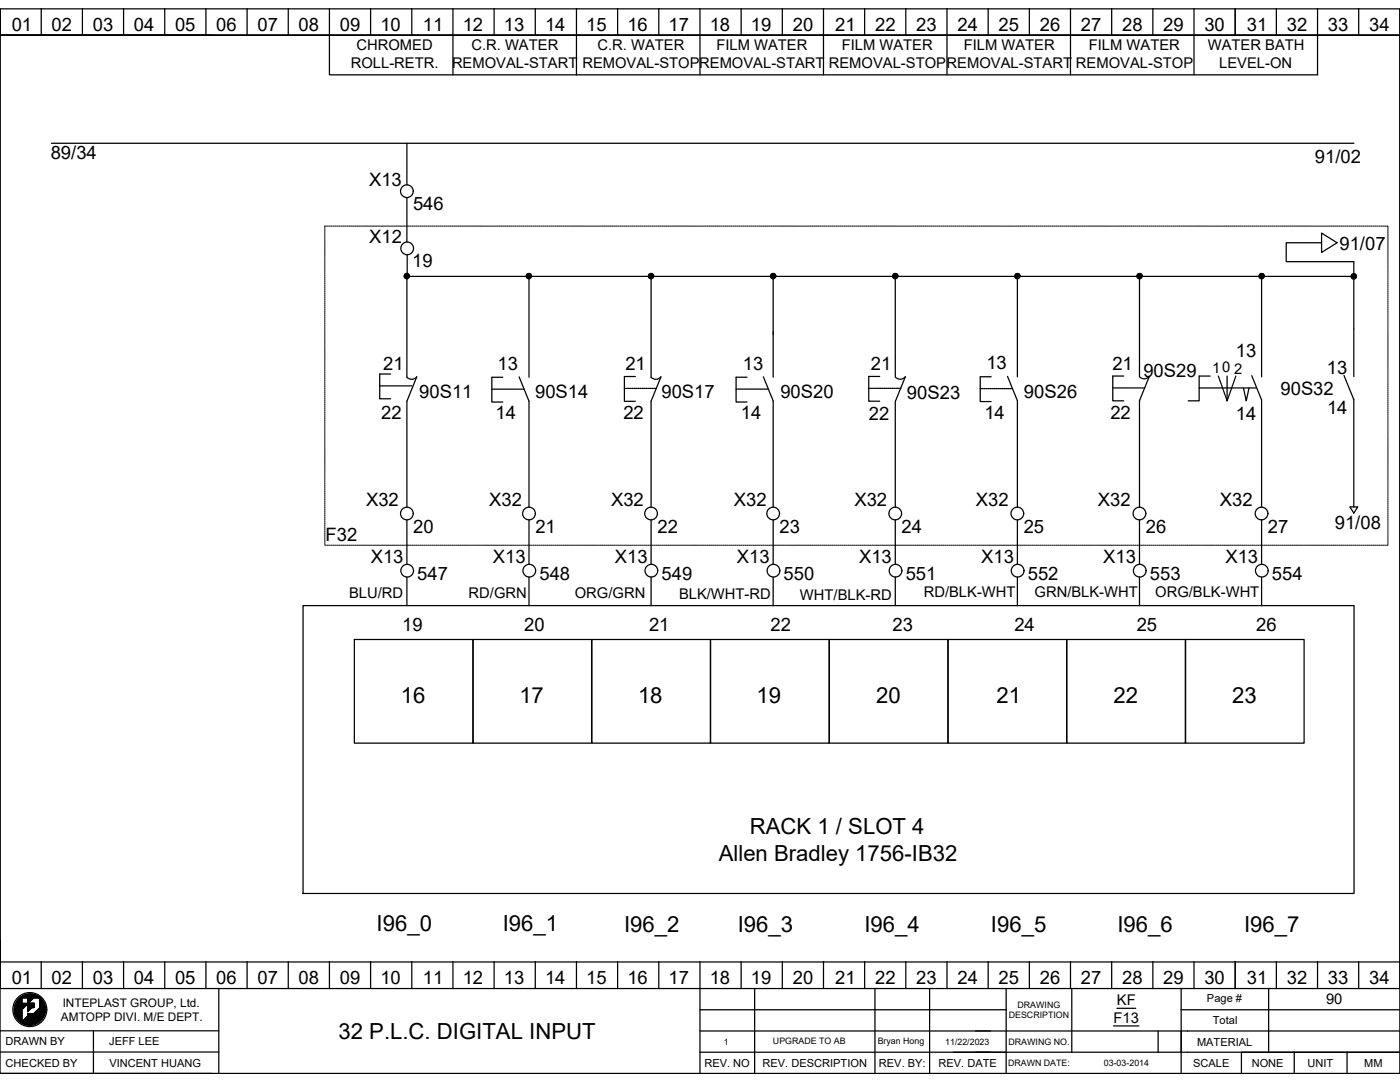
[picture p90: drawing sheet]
<svg xmlns="http://www.w3.org/2000/svg" width="279mm" height="216mm" viewBox="0 0 279 216" stroke-linecap="round" stroke-linejoin="round" font-family="sans-serif">
<defs><g id="words">
<g font-size="4.4">
<text x="80" y="140.3">16</text>
<text x="103.6" y="140.3">17</text>
<text x="127.3" y="140.3">18</text>
<text x="151" y="140.3">19</text>
<text x="174.9" y="140.3">20</text>
<text x="198.9" y="140.3">21</text>
<text x="222.2" y="140.3">22</text>
<text x="245.9" y="140.3">23</text>
<text x="149.6" y="166.4">RACK 1 / SLOT 4</text>
<text x="143.4" y="171.7">Allen Bradley 1756-IB32</text>
<text x="75.2" y="185.8">I96_0</text>
<text x="100.3" y="185.8">I96_1</text>
<text x="124.5" y="186">I96_2</text>
<text x="147.2" y="186">I96_3</text>
<text x="172.5" y="186">I96_4</text>
<text x="197.8" y="186">I96_5</text>
<text x="223" y="186">I96_6</text>
<text x="248.3" y="186">I96_7</text>
<text x="67.6" y="207.3">32 P.L.C. DIGITAL INPUT</text>
</g>
<g font-size="3.7">
<text x="2.3" y="6.2">01</text>
<text x="10.3" y="6.2">02</text>
<text x="18.5" y="6.2">03</text>
<text x="26.7" y="6.2">04</text>
<text x="34.9" y="6.2">05</text>
<text x="43.2" y="6.2">06</text>
<text x="51.4" y="6.2">07</text>
<text x="59.6" y="6.2">08</text>
<text x="67.8" y="6.2">09</text>
<text x="75.9" y="6.2">10</text>
<text x="84.4" y="6.2">11</text>
<text x="92.4" y="6.2">12</text>
<text x="100.6" y="6.2">13</text>
<text x="108.8" y="6.2">14</text>
<text x="117" y="6.2">15</text>
<text x="125.2" y="6.2">16</text>
<text x="133.4" y="6.2">17</text>
<text x="141.6" y="6.2">18</text>
<text x="149.8" y="6.2">19</text>
<text x="158.2" y="6.2">20</text>
<text x="166.7" y="6.2">21</text>
<text x="174.7" y="6.2">22</text>
<text x="182.9" y="6.2">23</text>
<text x="191.1" y="6.2">24</text>
<text x="199.3" y="6.2">25</text>
<text x="207.5" y="6.2">26</text>
<text x="215.7" y="6.2">27</text>
<text x="223.9" y="6.2">28</text>
<text x="232.2" y="6.2">29</text>
<text x="240.4" y="6.2">30</text>
<text x="248.8" y="6.2">31</text>
<text x="256.8" y="6.2">32</text>
<text x="265" y="6.2">33</text>
<text x="273.2" y="6.2">34</text>
<text x="10.1" y="31.8">89/34</text>
<text x="262.4" y="32.5">91/02</text>
<text x="73.7" y="37.1">X13</text>
<text x="82.4" y="42">546</text>
<text x="73.7" y="48.5">X12</text>
<text x="82.2" y="53.4">19</text>
<text x="267.3" y="49.9">91/07</text>
<text x="246.6" y="71.2">13</text>
<text x="76.5" y="73.8">21</text>
<text x="99.3" y="73.8">13</text>
<text x="124.8" y="73.8">21</text>
<text x="148.2" y="73.8">13</text>
<text x="173.8" y="73.9">21</text>
<text x="196.9" y="73.7">13</text>
<text x="222" y="73.8">21</text>
<text x="228.2" y="75.2">90S29</text>
<text x="264.8" y="74.6">13</text>
<text x="76.1" y="83.6">22</text>
<text x="83.7" y="79.4">90S11</text>
<text x="98.9" y="83.6">14</text>
<text x="106.8" y="79.4">90S14</text>
<text x="124.4" y="83.7">22</text>
<text x="132" y="79.5">90S17</text>
<text x="147.8" y="83.7">14</text>
<text x="155.7" y="79.5">90S20</text>
<text x="173.4" y="83.8">22</text>
<text x="181" y="79.6">90S23</text>
<text x="196.5" y="83.5">14</text>
<text x="204.4" y="79.3">90S26</text>
<text x="221.6" y="83.6">22</text>
<text x="246.7" y="83.8">14</text>
<text x="255.6" y="78.8">90S32</text>
<text x="264.8" y="82.5">14</text>
<text x="73.1" y="101">X32</text>
<text x="97.6" y="101">X32</text>
<text x="122" y="101">X32</text>
<text x="146.5" y="101">X32</text>
<text x="170.5" y="101">X32</text>
<text x="194.8" y="101">X32</text>
<text x="219.1" y="100.9">X32</text>
<text x="243.5" y="100.9">X32</text>
<text x="65" y="108">F32</text>
<text x="82.5" y="106.3">20</text>
<text x="106.8" y="106.3">21</text>
<text x="131.2" y="106.3">22</text>
<text x="155.6" y="106.3">23</text>
<text x="179.9" y="106.3">24</text>
<text x="204.3" y="106.3">25</text>
<text x="228.7" y="106.3">26</text>
<text x="253" y="106.3">27</text>
<text x="266.4" y="105.7">91/08</text>
<text x="74" y="112.4">X13</text>
<text x="98.4" y="112.4">X13</text>
<text x="122.7" y="112.4">X13</text>
<text x="147.1" y="112.4">X13</text>
<text x="171.4" y="112.4">X13</text>
<text x="195.8" y="112.4">X13</text>
<text x="220.2" y="112.4">X13</text>
<text x="244.5" y="112.4">X13</text>
<text x="83.3" y="115.8">547</text>
<text x="107.7" y="115.8">548</text>
<text x="132" y="115.8">549</text>
<text x="156.4" y="115.8">550</text>
<text x="180.8" y="115.8">551</text>
<text x="205.1" y="115.8">552</text>
<text x="229.5" y="115.8">553</text>
<text x="253.9" y="115.8">554</text>
<text x="80.3" y="125.9">19</text>
<text x="104.6" y="126">20</text>
<text x="129.5" y="125.9">21</text>
<text x="153.8" y="125.9">22</text>
<text x="178.1" y="125.9">23</text>
<text x="202.4" y="126">24</text>
<text x="226.9" y="125.9">25</text>
<text x="250.7" y="126">26</text>
<text x="2.3" y="196.4">01</text>
<text x="10.3" y="196.4">02</text>
<text x="18.5" y="196.4">03</text>
<text x="26.7" y="196.4">04</text>
<text x="34.9" y="196.4">05</text>
<text x="43.2" y="196.4">06</text>
<text x="51.4" y="196.4">07</text>
<text x="59.6" y="196.4">08</text>
<text x="67.8" y="196.4">09</text>
<text x="75.9" y="196.4">10</text>
<text x="84.4" y="196.4">11</text>
<text x="92.4" y="196.4">12</text>
<text x="100.6" y="196.4">13</text>
<text x="108.8" y="196.4">14</text>
<text x="117" y="196.4">15</text>
<text x="125.2" y="196.4">16</text>
<text x="133.4" y="196.4">17</text>
<text x="141.6" y="196.4">18</text>
<text x="149.8" y="196.4">19</text>
<text x="158.2" y="196.4">20</text>
<text x="166.7" y="196.4">21</text>
<text x="174.7" y="196.4">22</text>
<text x="182.9" y="196.4">23</text>
<text x="191.1" y="196.4">24</text>
<text x="199.3" y="196.4">25</text>
<text x="207.5" y="196.4">26</text>
<text x="215.7" y="196.4">27</text>
<text x="223.9" y="196.4">28</text>
<text x="232.2" y="196.4">29</text>
<text x="240.4" y="196.4">30</text>
<text x="248.8" y="196.4">31</text>
<text x="256.8" y="196.4">32</text>
<text x="265" y="196.4">33</text>
<text x="273.2" y="196.4">34</text>
</g>
<g font-size="2.9">
<text x="71.2" y="10">CHROMED</text>
<text x="94.1" y="10">C.R. WATER</text>
<text x="119.2" y="10">C.R. WATER</text>
<text x="143" y="10">FILM WATER</text>
<text x="168" y="10">FILM WATER</text>
<text x="192.3" y="10">FILM WATER</text>
<text x="217.3" y="10">FILM WATER</text>
<text x="241" y="10">WATER BATH</text>
<text x="70" y="13.5">ROLL-RETR.</text>
<text x="90.2" y="13.5">REMOVAL-START</text>
<text x="116.2" y="13.5">REMOVAL-STOPREMOVAL-START</text>
<text x="165.4" y="13.6">REMOVAL-STOPREMOVAL-START</text>
<text x="214.7" y="13.5">REMOVAL-STOP</text>
<text x="243.3" y="13.5">LEVEL-ON</text>
<text x="241.9" y="74.4">10</text>
<text x="246.3" y="74.6">2</text>
<text x="69.7" y="119.4">BLU/RD</text>
<text x="93.5" y="119.3">RD/GRN</text>
<text x="114.7" y="119.4">ORG/GRN</text>
<text x="135.5" y="119.6">BLK/WHT-RD</text>
<text x="159.7" y="119.6">WHT/BLK-RD</text>
<text x="184.3" y="119.1">RD/BLK-WHT</text>
<text x="206.5" y="119.1">GRN/BLK-WHT</text>
<text x="230.5" y="119">ORG/BLK-WHT</text>
<text x="222.9" y="200.6">KF</text>
<text x="264.7" y="200.4">90</text>
<text x="222.2" y="204.1">F13</text>
</g>
<g font-size="2.4">
<text x="12.2" y="203.7">AMTOPP DIVI. M/E DEPT.</text>
<text x="12.5" y="200.9">INTEPLAST GROUP, Ltd.</text>
</g>
<g font-size="2.2">
<text x="240.9" y="199.9">Page #</text>
<text x="1.1" y="208.6">DRAWN BY</text>
<text x="21.8" y="208.6">JEFF LEE</text>
<text x="238.9" y="208.6">MATERIAL</text>
<text x="242.1" y="204.4">Total</text>
<text x="1.1" y="212.8">CHECKED BY</text>
<text x="21.8" y="212.8">VINCENT HUANG</text>
<text x="140.6" y="212.9">REV. NO</text>
<text x="152.2" y="212.9">REV. DESCRIPTION</text>
<text x="175.4" y="212.9">REV. BY:</text>
<text x="187.3" y="212.9">REV. DATE</text>
<text x="238.1" y="212.9">SCALE</text>
<text x="249.8" y="212.9">NONE</text>
<text x="260.9" y="212.9">UNIT</text>
<text x="272.3" y="212.9">MM</text>
</g>
<g font-size="1.8">
<text x="201.3" y="203.2">DESCRIPTION</text>
<text x="203.1" y="201.1">DRAWING</text>
<text x="144.4" y="208.5">1</text>
<text x="154.3" y="208.4">UPGRADE TO AB</text>
<text x="175.2" y="208.3">Bryan Hong</text>
<text x="188.6" y="208.4">11/22/2023</text>
<text x="201.2" y="208.5">DRAWING NO.</text>
<text x="201.2" y="212.7">DRAWN DATE:</text>
<text x="220.3" y="212.7">03-03-2014</text>
</g>
</g></defs>
<g fill="none" stroke="#000" stroke-width=".25">
<path d="M0 1.8h279.4v212.4h-279.4zM0 7v-5.2v190.1v-4.2M8.2 1.7v5.3M16.4 1.7v5.3M24.7 1.7v5.3M32.9 1.7v5.3M41.1 1.7v5.3M42.4 7h-42.4h279.4M49.3 1.7v5.3M57.5 1.7v5.3M65.7 1.7v13.2h197.2v-13.2M74 1.7v5.3"/>
<path d="M82.2 1.7v5.3M90.4 1.7v13.2M98.6 1.7v5.3M106.8 1.7v5.3M115 1.7v13.2M123.3 1.7v5.3M131.5 1.7v5.3M139.7 1.7v13.2M147.9 1.7v5.3M156.1 1.7v5.3M164.3 1.7v13.2M172.6 1.7v5.3"/>
<path d="M180.8 1.7v5.3M189 1.7v13.2M197.2 1.7v5.3M205.4 1.7v5.3M213.6 1.7v13.2M221.9 1.7v5.3M230.1 1.7v5.3M238.3 1.7v13.2M246.5 1.7v5.3M254.7 1.7v5.3M271.2 1.7v5.3M279.4 1.8v195.5h-279.4v-5.4h279.4"/>
<path d="M10.3 28.6h259.9M81.2 28.6v8.3M81.2 39.4v8.9M80.9 54.7l-.1 .1M81.2 54.6l-.5 .5M81.3 50.8v3.8M81.3 54.6l-.6 .6M81.5 54.6l-.8 .8M81.6 54.7l-.8 .8M81.6 54.8l-.7 .8M81.7 55l-.6 .6M81.7 55.1l-.5 .5"/>
<path d="M105.3 54.7l-.2 .1M105.5 54.6l-.5 .5M105.6 55.1v20.2M105.7 54.6l-.6 .6M105.8 54.6l-.7 .8M105.9 54.7l-.7 .8M106 54.8l-.7 .8M106.1 55l-.7 .6M106.1 55.1l-.5 .5M129.6 54.7l-.1 .1M129.9 54.6l-.5 .5M129.9 55.1v20.2a1.3 1.3 0 0 0 2-.1l-2 4.9v21.1"/>
<path d="M130.1 54.6l-.7 .6M130.2 54.6l-.7 .8M130.3 54.7l-.7 .8M130.4 54.8l-.7 .8M130.4 55l-.6 .6M130.5 55.1l-.5 .5M154 54.7l-.1 .1M154.3 54.6l-.5 .5M154.3 55.1v20.2M154.4 54.6l-.6 .6M154.6 54.6l-.7 .8M154.7 54.7l-.8 .8"/>
<path d="M154.8 54.8l-.8 .8M154.8 55l-.6 .6M154.8 55.1l-.5 .5M178.4 54.7l-.2 .1M178.7 54.6l-.6 .5M178.7 55.1v20.1M178.8 54.6l-.6 .6M179 54.6l-.8 .8M179.1 54.7l-.8 .8M179.1 54.8l-.7 .8M179.2 55l-.6 .6M179.2 55.1l-.5 .5"/>
<path d="M202.7 54.7l-.1 .1M203 54.6l-.5 .5M203 55.1v20.1M203.2 54.6l-.7 .6M203.3 54.6l-.7 .8M203.4 54.7l-.7 .8M203.5 54.8l-.7 .8M203.6 55l-.7 .6M203.6 55.1l-.5 .5M227.1 54.7l-.1 .1M227.4 54.6l-.5 .5M227.4 55.1v20.1a1.31 1.31 0 0 0 2-.1l-2 4.9"/>
<path d="M227.6 54.6l-.7 .6M227.7 54.6l-.7 .8M227.8 54.7l-.7 .8M227.9 54.8l-.7 .8M227.9 55l-.6 .6M227.9 55.1l-.4 .5M251.5 54.7l-.1 .1M251.8 54.6l-.5 .5M251.8 55.1h-170.6v20.2a1.3 1.3 0 0 0 2-.1l-2 4.9v21.1M251.9 54.6l-.6 .6M252.1 54.6l-.8 .8M252.2 54.7l-.8 .8"/>
<path d="M252.3 54.8l-.8 .8M252.3 55l-.6 .6M252.3 55.1l-.5 .5M263.7 48.4v-1.9l3.2 1.9-3.2 2v-2h-7v3.8h13.5v2.9M269.9 54.7l-.1 .1M270.2 54.6l-.5 .5M270.3 54.6l-.6 .7M270.5 54.7l-.8 .7M270.6 54.8l-.8 .7M270.6 54.9l-.7 .7M270.7 55l-.6 .7M270.7 55.2l-.5 .5"/>
<path d="M75.8 77h.2M76.1 77h.2M76.5 77h.2M76.9 77h.2M77.3 77h.2M77.7 77h.2M78 74.6h-2.2v5h2.2M78.1 77h.2M78.5 77h.2M78.9 77h.2M79.2 77h.3M79.6 77h.3"/>
<path d="M80 77h.3M80.4 77h.3M80.8 77h.3M81.2 77h.3M81.6 77h.3M82 77h.2M98.1 77.6h.2M98.5 77.6h.2M98.9 77.6h.2M99.2 77.6h.3M99.6 77.6h.3M100 77.6h.3"/>
<path d="M100.3 75.3h-2.1v4.9h2.1M100.4 77.6h.3M100.8 77.6h.3M101.2 77.6h.3M101.6 77.6h.3M102 77.6h.3M102.4 77.6h.3M102.8 77.6h.3M103.2 77.6h.3M103.6 77.6h.3M103.6 75.2l2 4.9v21.1M104 77.6h.3"/>
<path d="M104.4 77.6h.2M124.6 77.5h.2M124.9 77.5h.3M125.3 77.5h.3M125.7 77.5h.3M126.1 77.5h.3M126.5 77.5h.3M126.8 75.1h-2.2v5h2.2M126.9 77.5h.2M127.3 77.5h.2M127.7 77.5h.2M128.1 77.5h.2"/>
<path d="M128.5 77.5h.2M128.9 77.5h.2M129.3 77.5h.2M129.7 77.5h.2M130 77.5h.3M130.4 77.5h.3M130.8 77.5h.2M146.9 77.6h.2M147.2 77.6h.3M147.6 77.6h.3M148 77.6h.3M148.4 77.6h.3"/>
<path d="M148.8 77.6h.2M149.1 75.3h-2.2v4.9h2.2M149.2 77.6h.2M149.6 77.6h.2M150 77.6h.2M150.4 77.6h.2M150.8 77.6h.2M151.2 77.6h.2M151.6 77.6h.2M151.9 77.6h.3M152.3 77.6h.3M152.3 75.2l2 4.8v21.2"/>
<path d="M152.7 77.6h.3M153.1 77.6h.2M173.4 77.5h.1M173.7 77.5h.2M174.1 77.5h.2M174.5 77.5h.2M174.9 77.5h.2M175.3 77.5h.2M175.6 75.1h-2.2v5h2.2M175.7 77.5h.2M176 77.5h.3M176.4 77.5h.3"/>
<path d="M176.8 77.5h.3M177.2 77.5h.3M177.6 77.5h.3M178 77.5h.3M178.4 77.5h.3M178.7 75.3a1.29 1.29 0 0 0 2-.1l-2 4.8M178.8 77.5h.3M179.2 77.5h.3M179.6 77.5h.2M195.6 77.5h.2M195.9 77.5h.3M196.3 77.5h.3"/>
<path d="M196.7 77.5h.3M197.1 77.5h.3M197.5 77.5h.3M197.8 75.2h-2.2v4.9h2.2M197.9 77.5h.3M198.3 77.5h.3M198.7 77.5h.3M199.1 77.5h.3M199.5 77.5h.2M199.9 77.5h.2M200.3 77.5h.2M200.7 77.5h.2"/>
<path d="M201.1 77.5h.2M201.1 75.1l1.9 4.9v21.2M201.5 77.5h.2M201.9 77.5h.1M222.1 77.4h.1M222.4 77.4h.2M222.8 77.4h.2M223.2 77.4h.2M223.6 77.4h.2M224 77.4h.2M224.3 75h-2.2v5h2.2M224.4 77.4h.2"/>
<path d="M224.7 77.4h.3M225.1 77.4h.3M225.5 77.4h.3M225.9 77.4h.3M226.3 77.4h.3M226.7 77.4h.3M227.1 77.4h.3M227.4 79.9v21.3M227.5 77.4h.3M227.9 77.4h.3M228.3 77.4h.2M239.3 77.4h.3"/>
<path d="M239.8 77.4h.2M240.2 77.4h.2M240.6 77.4h.2M241 77.4h.2M241.4 77.4h.2M241.5 75h-2.2v5h-2.2M241.7 77.4h.3M242.1 77.4h.3M242.5 77.4h.3M242.9 77.4h.3M243.2 75v.2M243.3 75.3v.3"/>
<path d="M243.3 77.4h.3M243.4 75.7l.1 .3M243.5 76.1l.1 .2M243.6 76.5l.1 .2M243.8 76.8l.1 .3M243.9 77.2l.1 .2h-.3M244 77.6l.1 .2M244.1 77.4h.3M244.2 77.9l.1 .3M244.3 78.3l.1 .3M244.4 78.7l.1 .2M244.5 77.4h.3"/>
<path d="M244.6 79.1l.1 .2M244.7 79.4l.1 .3M244.8 79.8l.1 .2M244.9 75v5l.1-.2M244.9 77.4h.3M245.1 79.4l-.1 .3M245.2 79.1l-.1 .2M245.3 77.4h.3M245.4 78.7l-.1 .2M245.5 78.3l-.1 .3M245.6 77.9l-.1 .3M245.7 77.4h.3"/>
<path d="M245.7 77.6v.2M245.9 77.2l-.1 .2M246 76.8l-.1 .3M246.1 77.4h.3M246.1 76.5v.2M246.3 76.1l-.1 .2M246.4 75.7l-.1 .3M246.5 77.4h.3M246.5 75.3l-.1 .3M246.6 75v.2M246.9 77.4h.3M247.3 77.4h.2"/>
<path d="M247.7 77.4h.2M248.1 77.4h.2M248.2 77.4l.5 2.6 .6-2.6h.2M248.5 77.4h.2M248.9 77.4h.2M249.7 77.4h.2M249.8 75l2 4.8M250.1 77.4h.2M250.4 77.4h.4M251.8 79.8v21.4M268.2 74.9l2 4.9M270.2 75.1v-20h-18.4v20.1"/>
<path d="M270.2 79.7v21.5M178.7 80.1v21.1M81.2 103.7v8.9M81.2 115.1v5.7M105.6 103.7v8.9M105.6 115.1v5.7M129.9 103.7v8.9M129.9 115.1v5.7M154.3 103.7v8.9M154.3 115.1v5.7M178.7 103.7v8.9M178.7 115.1v5.7"/>
<path d="M203 103.7v8.9M203 115.1v5.7M227.4 103.7v8.9M227.4 115.1v5.7M251.8 103.7v8.9M251.8 115.1v5.7M269.4 101.2h1.6l-.8 1.2zM60.5 120.8h209.7v57.5h-209.7zM70.7 127.6h23.7v20.7h-23.7zM94.4 127.6h23.7v20.7h-23.7zM118.1 127.6h23.7v20.7h-23.7zM141.8 127.6h23.7v20.7h-23.7z"/>
<path d="M165.5 127.6h23.7v20.7h-23.7zM189.2 127.6h23.7v20.7h-23.7zM212.9 127.6h23.7v20.7h-23.7zM236.6 127.6h23.7v20.7h-23.7zM4 199.1l-.4 .4M4.3 198.9h1.2v1.3h-1.2zM4.4 199.2l-1.5 1.5M4.4 199.3l-1.5 1.5M4.4 199.4l-1.5 1.5M4.4 199.4l-1.5 1.6M4.4 199.5l-1.5 1.6M4.4 199.6l-1.5 1.5"/>
<path d="M4.4 199.7l-1.6 1.5M4.4 199.7l-1.6 1.6M4.4 199.8l-1.6 1.5M4.4 199.9l-1.6 1.5M4.4 199.9l-1.6 1.6M4.4 200l-1.6 1.6M4.4 198.7l-1.2 1.2M4.6 198.7l-1.4 1.4M4.7 198.6l-1.6 1.6M4.8 198.6l-1.7 1.7M4.9 198.5l-1.9 1.9M5.1 198.5l-2.2 2.1"/>
<path d="M5.2 198.4l-.7 .7M5.3 198.4l-.7 .7M5.4 198.4l-.7 .7M5.5 198.4l-.8 .7M5.5 198.4l-.7 .7M5.6 198.4l-.7 .7M5.7 198.3l-.8 .8M5.8 198.3l-.8 .8M5.8 198.3l-.7 .8M5.9 198.3l-.8 .8M6 198.3l-.8 .8M6.1 198.3l-.8 .8"/>
<path d="M6.2 198.3l-.8 .8M6.2 198.4l-.7 .7M6.3 198.4l-.7 .7M6.4 198.4l-.8 .8M6.5 198.4l-.9 .9M6.5 198.4l-.9 1M6.6 198.4l-1 1M6.7 198.4l-1.1 1.1M6.7 198.4l-1.1 1.2M6.8 198.4l-1.2 1.3M6.8 198.5l-1.2 1.2M6.9 198.5l-1.3 1.3"/>
<path d="M6.9 198.5l-1.3 1.4M7 198.5l-1.4 1.4M7 199.1l.4-.4-.3 .4M7 198.5l-1.4 1.5M7.1 198.5l-1.5 1.6M7.1 198.6l-1.5 1.5M7.2 198.6l-1.6 1.6M7.2 198.6l-4.1 4.1M7.3 198.6l-.5 .5M7.3 198.7l-.4 .4M7.4 198.7l-.5 .4M7.5 198.7l-.4 .4"/>
<path d="M7.5 198.8l-.3 .3M7.6 198.8l-.3 .3M7.7 198.9l-.3 .2M7.7 198.9l-.2 .2M7.8 198.9l-.3 .2M7.8 198.9l-.2 .2M7.8 199l-.1 .1M7.9 199.3l.2-.1-.2 .2M7.9 199l-.2 .2M7.9 199.5l.3-.2-.3 .3M7.9 199.1l-.1 .1M8 199.1l-.2 .2"/>
<path d="M8.1 199.2l-.2 .3M8.2 199.3l-.3 .4M8.2 191.9v5.3M8.3 199.4l-.4 .3M8.3 199.4l-.4 .4M8.3 199.4l-.4 .5M8.4 199.5l-.5 .4M8.4 199.5l-.5 .5M8.5 199.6l-.6 .6M8.5 199.7l-.6 .6M8.6 199.8l-.7 .6M8.6 199.8l-.7 .7"/>
<path d="M8.6 199.8l-.7 .8M8.6 199.9l-.7 .7M8.7 199.9l-.8 .8M8.7 200l-.8 .8M16.4 191.9v5.3M24.7 191.9v5.3M32.9 191.9v5.3M41.1 191.9v5.3M43.7 197.2v17M49.3 191.9v5.3M57.5 191.9v5.3M65.7 191.9v5.3"/>
<path d="M74 191.9v5.3M82.2 191.9v5.3M90.4 191.9v5.3M98.6 191.9v5.3M106.8 191.9v5.3M115 191.9v5.3M123.3 191.9v5.3M131.5 191.9v5.3M139.7 191.9v22.3M147.9 191.9v5.3M150.6 197.3v16.9M156.1 191.9v5.3"/>
<path d="M164.3 191.9v5.3M172.6 191.9v5.3M174.6 197.3v16.9M180.8 191.9v5.3M185.5 197.3v16.9M189 191.9v5.3M197.2 191.9v5.3M200.8 197.3v12.7M205.4 191.9v5.3M213.6 191.9v5.3M213.9 197.3v12.7M221.9 191.9v5.3"/>
<path d="M230.1 191.9v5.3M235.7 197.3v16.9M238.3 191.9v5.3M246.5 191.9v5.3M253.2 197.3v12.7M254.7 191.9v5.3M262.9 191.9v5.3M271.2 191.9v5.3M0 209.9h43.7M0 205.7h43.7M0 214.2h42.4M4.3 201.5l2.5-2.6h.8l.4 .2 .1 1.9-1.3 1.3h-1.3v.4l-1.2 1.3z"/>
<path d="M4.4 201.5l-1.3 1.3M4.4 201.6l-1.2 1.2M4.4 202.1l-1 1.1M4.4 202.5l-.9 .9M4.4 202.6l-.8 .8M4.4 202.7l-.8 .8M4.4 203l-.7 .6M4.4 203.2l-.5 .6M4.4 203.3l-.5 .5M4.4 203.4l-.5 .4M4.4 200.1l-1.6 1.5M4.4 200.1l-1.6 1.6"/>
<path d="M4.4 200.2l-1.6 1.6M4.4 200.3l-1.5 1.5M4.4 201.6l-1.2 1.3M4.4 201.7l-1.2 1.2M4.4 201.8l-1.2 1.2M4.4 201.9l-1.2 1.1M4.4 201.9l-1.1 1.1M4.4 202l-1.1 1.1M4.4 202.1l-1.1 1M4.4 202.2l-1 1M4.4 202.3l-1 1M4.4 202.3l-1 1 1-.9"/>
<path d="M4.4 202.8l-.7 .8M4.4 202.9l-.7 .7M4.4 203l-.6 .7M4.4 203.1l-.6 .6M4.4 203.2l-.6 .5M4.4 203.4l-.4 .5M4.4 203.5l-.4 .4M4.4 203.6l-.4 .3M4.4 203.6l-.3 .4M4.4 203.7l-.3 .3M4.5 200.3l-1.6 1.6M4.6 200.3l-1.7 1.7"/>
<path d="M4.7 200.3l-1.8 1.8M4.8 200.3l-1.9 1.9M4.9 200.3l-2 1.9M4.9 200.3l-2 2M5 200.3l-2 2M5.1 200.3l-2.1 2.1M5.2 200.3l-2.2 2.2M5.3 200.3l-2.3 2.2M5.3 200.3l-2.3 2.3M5.4 200.3l-2.3 2.3M5.5 200.3l-2.4 2.4M5.6 200.2h-.1"/>
<path d="M5.6 202.2v.1M5.6 200.3h.1M5.7 202.2l-.1 .1M5.7 200.2l-.2 .2 .2-.1M5.7 202.2l-.1 .2M5.8 202.2l-.2 .3M5.8 200.2l-.3 .3 .3-.2M5.9 202.2l-.3 .3M5.9 200.2l-.4 .3 .3-.2M5.9 202.2l-.3 .4M6 200.3l-.4 .4M6 200.2l-.5 .4 .4-.3"/>
<path d="M6 202.2l-1.8 1.8 .2-.2M6 200.2l-.5 .5M6.1 202.2l-1.9 1.9M6.1 200.2l-.6 .6M6.2 202.2l-1.9 1.9M6.2 200.2l-.7 .7M6.3 200.2l-.8 .7M6.3 202.2l-1.9 1.9M6.3 200.2l-.8 .8 .8-.7M6.4 202.2l-2 2M6.4 200.3l-.8 .8M6.4 200.2l-.9 .9"/>
<path d="M6.4 202.2l-1.9 2 2-2M6.5 200.2l-1 .9 1-.8M6.6 200.2l-1.1 1 1-.9M6.6 202.2l-2 2M6.6 202.2l-2 2.1M6.6 200.2l-1.1 1.1 1.1-1M6.7 202.2l-2 2.1M6.7 200.2l-1.2 1.2M6.7 200.4l-1.1 1.2M6.7 200.6l-1.1 1.1M6.7 200.8l-.3 .3M6.7 200.8l-.2 .3"/>
<path d="M6.8 200.2l-1.3 1.2M6.8 200.2h-1.3v1.7l.9-.9h.4M6.8 200.2v.8M6.8 200.3l-1.3 1.2 1.2-1.2M6.8 200.3l-1.3 1.3M6.8 200.4l-1.3 1.3 1.2-1.2M6.8 200.5l-1.3 1.2M6.8 200.5l-1.3 1.3 1.2-1.2M6.8 200.6l-.4 .5M6.8 200.7l-.3 .3M6.8 200.8l-.3 .2M6.8 200.9l-.2 .2"/>
<path d="M6.8 201l-.1 .1M7.9 200.1l.5-.5-.5 .5M8.5 203.3l-.7 .7M8.6 203.1l-1 1M8.7 202.9l-1.3 1.3M8.7 200.1l-.8 .8M8.8 200.1l-.9 .9M8.8 202.8l-1.5 1.5M8.8 200.2l-.9 .8M8.8 200.2l-4.1 4.1M8.8 202.7l-1.6 1.6M8.8 200.3l-4 4"/>
<path d="M8.9 200.3l-4.1 4.1M8.9 202.5l-1.9 1.9M8.9 200.4l-4 4M8.9 202.4l-2 2M8.9 200.5l-3.9 3.9M8.9 200.6l-3.9 3.8M8.9 202.3l-2.1 2.1M8.9 200.6l-3.8 3.9M9 200.7l-3.8 3.8M9 202.2l-2.3 2.3M9 200.8l-3.7 3.7M9 202.1l-2.4 2.4"/>
<path d="M9 200.9l-3.6 3.6M9 202l-2.5 2.5M9 201l-3.5 3.5M9 201.9l-2.6 2.6M9 201.1l-3.4 3.4M9 201.8l-2.7 2.7M9 201.1l-3.4 3.5M9.1 201.2l-3.4 3.4M9.1 201.7l-2.9 2.9M9.1 201.3l-3.3 3.3M9.1 201.4l-3.2 3.2M9.1 201.5l-3.1 3.1"/>
<path d="M9.1 201.6l-3 3M18.6 205.7v8.5M139.7 210h139.7h-10.6v4.2M139.7 201.5h61.1M139.7 205.7h139.7M190.3 210h10.5v4.2M222.2 204.7h5.1M222.9 201.2h3.8M231.1 205.7v4.3M235.7 201.5h43.7M258.3 210h-10.5v4.2M268.8 210h-10.5v4.2"/>
<circle cx="81.2" cy="38.2" r="1.27"/>
<circle cx="81.2" cy="55.1" r=".53"/>
<circle cx="81.3" cy="49.6" r="1.27"/>
<circle cx="105.6" cy="55.1" r=".53"/>
<circle cx="129.9" cy="55.1" r=".53"/>
<circle cx="154.3" cy="55.1" r=".53"/>
<circle cx="178.7" cy="55.1" r=".53"/>
<circle cx="203" cy="55.1" r=".53"/>
<circle cx="227.4" cy="55.1" r=".53"/>
<circle cx="251.8" cy="55.1" r=".53"/>
<circle cx="270.2" cy="55.1" r=".53"/>
<circle cx="81.2" cy="102.5" r="1.27"/>
<circle cx="81.3" cy="113.9" r="1.27"/>
<circle cx="105.6" cy="102.5" r="1.27"/>
<circle cx="105.6" cy="113.9" r="1.27"/>
<circle cx="129.9" cy="102.5" r="1.27"/>
<circle cx="130" cy="113.9" r="1.27"/>
<circle cx="154.3" cy="102.5" r="1.27"/>
<circle cx="154.4" cy="113.9" r="1.27"/>
<circle cx="178.7" cy="102.5" r="1.27"/>
<circle cx="178.7" cy="113.9" r="1.27"/>
<circle cx="203" cy="102.5" r="1.27"/>
<circle cx="203.1" cy="113.9" r="1.27"/>
<circle cx="227.4" cy="102.5" r="1.27"/>
<circle cx="227.5" cy="113.9" r="1.27"/>
<circle cx="251.8" cy="102.5" r="1.27"/>
<circle cx="251.8" cy="113.9" r="1.27"/>
<circle cx="6" cy="201.5" r="3.4"/>
</g>
<g fill="none" stroke="#000" stroke-width=".2">
<path d="M64.8 45.4v.3M64.8 45.8v.3M64.8 46.2v.2M64.8 46.6v.2M64.8 47v.2M64.8 47.4v.2M64.8 47.8v.2M64.8 48.2v.2M64.8 48.6v.2M64.8 49v.2M64.8 49.3v.3M64.8 49.7v.3"/>
<path d="M64.8 50.1v.3M64.8 50.5v.3M64.8 50.9v.3M64.8 51.3v.3M64.8 51.7v.3M64.8 52.1v.3M64.8 52.5v.3M64.8 52.9v.3M64.8 53.3v.3M64.8 53.7v.3M64.8 54.1v.3M64.8 54.5v.2"/>
<path d="M64.8 54.9v.2M64.8 55.3v.2M64.8 55.7v.2M64.8 56.1v.2M64.8 56.5v.2M64.8 56.9v.2M64.8 57.3v.2M64.8 57.6v.3M64.8 58v.3M64.8 58.4v.3M64.8 58.8v.3M64.8 59.2v.3"/>
<path d="M64.8 59.6v.3M65.1 45.1h-.3v.2M65.2 45.1h.3M65.6 45.1h.3M66 45.1h.3M66.4 45.1h.3M66.8 45.1h.3M67.2 45.1h.3M67.6 45.1h.3M68 45.1h.3M68.4 45.1h.3M68.8 45.1h.3"/>
<path d="M69.2 45.1h.2M69.6 45.1h.2M70 45.1h.2M70.4 45.1h.2M70.8 45.1h.2M71.2 45.1h.2M71.6 45.1h.2M72 45.1h.2M72.3 45.1h.3M72.7 45.1h.3M73.1 45.1h.3M73.5 45.1h.3"/>
<path d="M73.9 45.1h.3M74.3 45.1h.3M74.7 45.1h.3M75.1 45.1h.3M75.5 45.1h.3M75.9 45.1h.3M76.3 45.1h.3M76.7 45.1h.3M77.1 45.1h.3M77.5 45.1h.2M77.9 45.1h.2M78.3 45.1h.2"/>
<path d="M78.7 45.1h.2M79.1 45.1h.2M79.5 45.1h.2M79.9 45.1h.2M80.3 45.1h.2M80.6 45.1h.3M81 45.1h.3M81.4 45.1h.3M81.8 45.1h.3M82.2 45.1h.3M82.6 45.1h.3M83 45.1h.3"/>
<path d="M83.4 45.1h.3M83.8 45.1h.3M84.2 45.1h.3M84.6 45.1h.3M85 45.1h.3M85.4 45.1h.3M85.8 45.1h.2M86.2 45.1h.2M86.6 45.1h.2M87 45.1h.2M87.4 45.1h.2M87.8 45.1h.2"/>
<path d="M88.2 45.1h.2M88.6 45.1h.2M88.9 45.1h.3M89.3 45.1h.3M89.7 45.1h.3M90.1 45.1h.3M90.5 45.1h.3M90.9 45.1h.3M91.3 45.1h.3M91.7 45.1h.3M92.1 45.1h.3M92.5 45.1h.3"/>
<path d="M92.9 45.1h.3M93.3 45.1h.3M93.7 45.1h.3M94.1 45.1h.3M94.5 45.1h.2M94.9 45.1h.2M95.3 45.1h.2M95.7 45.1h.2M96.1 45.1h.2M96.5 45.1h.2M96.9 45.1h.2M97.3 45.1h.2"/>
<path d="M97.6 45.1h.3M98 45.1h.3M98.4 45.1h.3M98.8 45.1h.3M99.2 45.1h.3M99.6 45.1h.3M100 45.1h.3M100.4 45.1h.3M100.8 45.1h.3M101.2 45.1h.3M101.6 45.1h.3M102 45.1h.3"/>
<path d="M102.4 45.1h.3M102.8 45.1h.2M103.2 45.1h.2M103.6 45.1h.2M104 45.1h.2M104.4 45.1h.2M104.8 45.1h.2M105.2 45.1h.2M105.6 45.1h.2M105.9 45.1h.3M106.3 45.1h.3M106.7 45.1h.3"/>
<path d="M107.1 45.1h.3M107.5 45.1h.3M107.9 45.1h.3M108.3 45.1h.3M108.7 45.1h.3M109.1 45.1h.3M109.5 45.1h.3M109.9 45.1h.3M110.3 45.1h.3M110.7 45.1h.3M111.1 45.1h.2M111.5 45.1h.2"/>
<path d="M111.9 45.1h.2M112.3 45.1h.2M112.7 45.1h.2M113.1 45.1h.2M113.5 45.1h.2M113.9 45.1h.2M114.2 45.1h.3M114.6 45.1h.3M115 45.1h.3M115.4 45.1h.3M115.8 45.1h.3M116.2 45.1h.3"/>
<path d="M116.6 45.1h.3M117 45.1h.3M117.4 45.1h.3M117.8 45.1h.3M118.2 45.1h.3M118.6 45.1h.3M119 45.1h.3M119.4 45.1h.2M119.8 45.1h.2M120.2 45.1h.2M120.6 45.1h.2M121 45.1h.2"/>
<path d="M121.4 45.1h.2M121.8 45.1h.2M122.2 45.1h.2M122.5 45.1h.3M122.9 45.1h.3M123.3 45.1h.3M123.7 45.1h.3M124.1 45.1h.3M124.5 45.1h.3M124.9 45.1h.3M125.3 45.1h.3M125.7 45.1h.3"/>
<path d="M126.1 45.1h.3M126.5 45.1h.3M126.9 45.1h.3M127.3 45.1h.3M127.7 45.1h.3M128.1 45.1h.2M128.5 45.1h.2M128.9 45.1h.2M129.3 45.1h.2M129.7 45.1h.2M130.1 45.1h.2M130.5 45.1h.2"/>
<path d="M130.9 45.1h.2M131.2 45.1h.3M131.6 45.1h.3M132 45.1h.3M132.4 45.1h.3M132.8 45.1h.3M133.2 45.1h.3M133.6 45.1h.3M134 45.1h.3M134.4 45.1h.3M134.8 45.1h.3M135.2 45.1h.3"/>
<path d="M135.6 45.1h.3M136 45.1h.3M136.4 45.1h.3M136.8 45.1h.2M137.2 45.1h.2M137.6 45.1h.2M138 45.1h.2M138.4 45.1h.2M138.8 45.1h.2M139.2 45.1h.2M139.6 45.1h.2M139.9 45.1h.3"/>
<path d="M140.3 45.1h.3M140.7 45.1h.3M141.1 45.1h.3M141.5 45.1h.3M141.9 45.1h.3M142.3 45.1h.3M142.7 45.1h.3M143.1 45.1h.3M143.5 45.1h.3M143.9 45.1h.3M144.3 45.1h.3M144.7 45.1h.3"/>
<path d="M145.1 45.1h.2M145.5 45.1h.2M145.9 45.1h.2M146.3 45.1h.2M146.7 45.1h.2M147.1 45.1h.2M147.5 45.1h.2M147.8 45.1h.3M148.2 45.1h.3M148.6 45.1h.3M149 45.1h.3M149.4 45.1h.3"/>
<path d="M149.8 45.1h.3M150.2 45.1h.3M150.6 45.1h.3M151 45.1h.3M151.4 45.1h.3M151.8 45.1h.3M152.2 45.1h.3M152.6 45.1h.3M153 45.1h.3M153.4 45.1h.2M153.8 45.1h.2M154.2 45.1h.2"/>
<path d="M154.6 45.1h.2M155 45.1h.2M155.4 45.1h.2M155.8 45.1h.2M156.2 45.1h.2M156.5 45.1h.3M156.9 45.1h.3M157.3 45.1h.3M157.7 45.1h.3M158.1 45.1h.3M158.5 45.1h.3M158.9 45.1h.3"/>
<path d="M159.3 45.1h.3M159.7 45.1h.3M160.1 45.1h.3M160.5 45.1h.3M160.9 45.1h.3M161.3 45.1h.3M161.7 45.1h.3M162.1 45.1h.2M162.5 45.1h.2M162.9 45.1h.2M163.3 45.1h.2M163.7 45.1h.2"/>
<path d="M164.1 45.1h.2M164.5 45.1h.2M164.9 45.1h.2M165.2 45.1h.3M165.6 45.1h.3M166 45.1h.3M166.4 45.1h.3M166.8 45.1h.3M167.2 45.1h.3M167.6 45.1h.3M168 45.1h.3M168.4 45.1h.3"/>
<path d="M168.8 45.1h.3M169.2 45.1h.3M169.6 45.1h.3M170 45.1h.3M170.4 45.1h.2M170.8 45.1h.2M171.2 45.1h.2M171.6 45.1h.2M172 45.1h.2M172.4 45.1h.2M172.8 45.1h.2M173.2 45.1h.2"/>
<path d="M173.5 45.1h.3M173.9 45.1h.3M174.3 45.1h.3M174.7 45.1h.3M175.1 45.1h.3M175.5 45.1h.3M175.9 45.1h.3M176.3 45.1h.3M176.7 45.1h.3M177.1 45.1h.3M177.5 45.1h.3M177.9 45.1h.3"/>
<path d="M178.3 45.1h.3M178.7 45.1h.2M179.1 45.1h.2M179.5 45.1h.2M179.9 45.1h.2M180.3 45.1h.2M180.7 45.1h.2M181.1 45.1h.2M181.5 45.1h.2M181.8 45.1h.3M182.2 45.1h.3M182.6 45.1h.3"/>
<path d="M183 45.1h.3M183.4 45.1h.3M183.8 45.1h.3M184.2 45.1h.3M184.6 45.1h.3M185 45.1h.3M185.4 45.1h.3M185.8 45.1h.3M186.2 45.1h.3M186.6 45.1h.3M187 45.1h.3M187.4 45.1h.2"/>
<path d="M187.8 45.1h.2M188.2 45.1h.2M188.6 45.1h.2M189 45.1h.2M189.4 45.1h.2M189.8 45.1h.2M190.2 45.1h.2M190.5 45.1h.3M190.9 45.1h.3M191.3 45.1h.3M191.7 45.1h.3M192.1 45.1h.3"/>
<path d="M192.5 45.1h.3M192.9 45.1h.3M193.3 45.1h.3M193.7 45.1h.3M194.1 45.1h.3M194.5 45.1h.3M194.9 45.1h.3M195.3 45.1h.3M195.7 45.1h.3M196.1 45.1h.2M196.5 45.1h.2M196.9 45.1h.2"/>
<path d="M197.3 45.1h.2M197.7 45.1h.2M198.1 45.1h.2M198.5 45.1h.2M198.9 45.1h.2M199.2 45.1h.3M199.6 45.1h.3M200 45.1h.3M200.4 45.1h.3M200.8 45.1h.3M201.2 45.1h.3M201.6 45.1h.3"/>
<path d="M202 45.1h.3M202.4 45.1h.3M202.8 45.1h.3M203.2 45.1h.3M203.6 45.1h.3M204 45.1h.3M204.4 45.1h.2M204.8 45.1h.2M205.2 45.1h.2M205.6 45.1h.2M206 45.1h.2M206.4 45.1h.2"/>
<path d="M206.8 45.1h.2M207.1 45.1h.3M207.5 45.1h.3M207.9 45.1h.3M208.3 45.1h.3M208.7 45.1h.3M209.1 45.1h.3M209.5 45.1h.3M209.9 45.1h.3M210.3 45.1h.3M210.7 45.1h.3M211.1 45.1h.3"/>
<path d="M211.5 45.1h.3M211.9 45.1h.3M212.3 45.1h.3M212.7 45.1h.2M213.1 45.1h.2M213.5 45.1h.2M213.9 45.1h.2M214.3 45.1h.2M214.7 45.1h.2M215.1 45.1h.2M215.5 45.1h.2M215.8 45.1h.3"/>
<path d="M216.2 45.1h.3M216.6 45.1h.3M217 45.1h.3M217.4 45.1h.3M217.8 45.1h.3M218.2 45.1h.3M218.6 45.1h.3M219 45.1h.3M219.4 45.1h.3M219.8 45.1h.3M220.2 45.1h.3M220.6 45.1h.3"/>
<path d="M221 45.1h.2M221.4 45.1h.2M221.8 45.1h.2M222.2 45.1h.2M222.6 45.1h.2M223 45.1h.2M223.4 45.1h.2M223.8 45.1h.2M224.1 45.1h.3M224.5 45.1h.3M224.9 45.1h.3M225.3 45.1h.3"/>
<path d="M225.7 45.1h.3M226.1 45.1h.3M226.5 45.1h.3M226.9 45.1h.3M227.3 45.1h.3M227.7 45.1h.3M228.1 45.1h.3M228.5 45.1h.3M228.9 45.1h.3M229.3 45.1h.3M229.7 45.1h.2M230.1 45.1h.2"/>
<path d="M230.5 45.1h.2M230.9 45.1h.2M231.3 45.1h.2M231.7 45.1h.2M232.1 45.1h.2M232.5 45.1h.2M232.8 45.1h.3M233.2 45.1h.3M233.6 45.1h.3M234 45.1h.3M234.4 45.1h.3M234.8 45.1h.3"/>
<path d="M235.2 45.1h.3M235.6 45.1h.3M236 45.1h.3M236.4 45.1h.3M236.8 45.1h.3M237.2 45.1h.3M237.6 45.1h.3M238 45.1h.2M238.4 45.1h.2M238.8 45.1h.2M239.2 45.1h.2M239.6 45.1h.2"/>
<path d="M240 45.1h.2M240.4 45.1h.2M240.7 45.1h.3M241.1 45.1h.3M241.5 45.1h.3M241.9 45.1h.3M242.3 45.1h.3M242.7 45.1h.3M243.1 45.1h.3M243.5 45.1h.3M243.9 45.1h.3M244.3 45.1h.3"/>
<path d="M244.7 45.1h.3M245.1 45.1h.3M245.5 45.1h.3M245.9 45.1h.3M246.3 45.1h.2M246.7 45.1h.2M247.1 45.1h.2M247.5 45.1h.2M247.9 45.1h.2M248.3 45.1h.2M248.7 45.1h.2M249.1 45.1h.2"/>
<path d="M249.4 45.1h.3M249.8 45.1h.3M250.2 45.1h.3M250.6 45.1h.3M251 45.1h.3M251.4 45.1h.3M251.8 45.1h.3M252.2 45.1h.3M252.6 45.1h.3M253 45.1h.3M253.4 45.1h.3M253.8 45.1h.3"/>
<path d="M254.2 45.1h.3M254.6 45.1h.3M255 45.1h.2M255.4 45.1h.2M255.8 45.1h.2M256.2 45.1h.2M256.6 45.1h.2M257 45.1h.2M257.4 45.1h.2M257.8 45.1h.2M258.1 45.1h.3M258.5 45.1h.3"/>
<path d="M258.9 45.1h.3M259.3 45.1h.3M259.7 45.1h.3M260.1 45.1h.3M260.5 45.1h.3M260.9 45.1h.3M261.3 45.1h.3M261.7 45.1h.3M262.1 45.1h.3M262.5 45.1h.3M262.9 45.1h.3M263.3 45.1h.3"/>
<path d="M263.7 45.1h.2M264.1 45.1h.2M264.5 45.1h.2M264.9 45.1h.2M265.3 45.1h.2M265.7 45.1h.2M266.1 45.1h.2M266.4 45.1h.3M266.8 45.1h.3M267.2 45.1h.3M267.6 45.1h.3M268 45.1h.3"/>
<path d="M268.4 45.1h.3M268.8 45.1h.3M269.2 45.1h.3M269.6 45.1h.3M270 45.1h.3M270.4 45.1h.3M270.8 45.1h.3M271.2 45.1h.3M271.6 45.1h.2M272 45.1h.2M272.4 45.1h.2M272.8 45.1h.2"/>
<path d="M273.2 45.1h.2M273.6 45.1h.2M274 45.1h.2M274.4 45.1h.2M274.7 45.1h.3M275.1 45.1h.3M275.5 45.1h.3M275.9 45.1h.3M276.3 45.1h.3M276.7 45.1h.3v.2M277 45.4v.3M277 45.8v.3"/>
<path d="M277 46.2v.2M277 46.6v.2M277 47v.2M277 47.4v.2M277 47.8v.2M277 48.2v.2M277 48.6v.2M277 49v.2M277 49.3v.3M277 49.7v.3M277 50.1v.3M277 50.5v.3"/>
<path d="M277 50.9v.3M277 51.3v.3M277 51.7v.3M277 52.1v.3M277 52.5v.3M277 52.9v.3M277 53.3v.3M277 53.7v.3M277 54.1v.3M277 54.5v.2M277 54.9v.2M277 55.3v.2"/>
<path d="M277 55.7v.2M277 56.1v.2M277 56.5v.2M277 56.9v.2M277 57.3v.2M277 57.6v.3M277 58v.3M277 58.4v.3M277 58.8v.3M277 59.2v.3M277 59.6v.3M64.8 60v.3"/>
<path d="M64.8 60.4v.3M64.8 60.8v.3M64.8 61.2v.3M64.8 61.6v.3M64.8 62v.3M64.8 62.4v.3M64.8 62.8v.3M64.8 63.2v.2M64.8 63.6v.2M64.8 64v.2M64.8 64.4v.2M64.8 64.8v.2"/>
<path d="M64.8 65.2v.2M64.8 65.6v.2M64.8 66v.2M64.8 66.3v.3M64.8 66.7v.3M64.8 67.1v.3M64.8 67.5v.3M64.8 67.9v.3M64.8 68.3v.3M64.8 68.7v.3M64.8 69.1v.3M64.8 69.5v.3"/>
<path d="M64.8 69.9v.3M64.8 70.3v.3M64.8 70.7v.3M64.8 71.1v.3M64.8 71.5v.2M64.8 71.9v.2M64.8 72.3v.2M64.8 72.7v.2M64.8 73.1v.2M64.8 73.5v.2M64.8 73.9v.2M64.8 74.3v.2"/>
<path d="M64.8 74.6v.3M64.8 75v.3M64.8 75.4v.3M64.8 75.8v.3M64.8 76.2v.3M64.8 76.6v.3M64.8 77v.3M64.8 77.4v.3M64.8 77.8v.3M64.8 78.2v.3M64.8 78.6v.3M64.8 79v.3"/>
<path d="M64.8 79.4v.3M64.8 79.8v.3M277 60v.3M277 60.4v.3M277 60.8v.3M277 61.2v.3M277 61.6v.3M277 62v.3M277 62.4v.3M277 62.8v.3M277 63.2v.2M277 63.6v.2"/>
<path d="M277 64v.2M277 64.4v.2M277 64.8v.2M277 65.2v.2M277 65.6v.2M277 66v.2M277 66.3v.3M277 66.7v.3M277 67.1v.3M277 67.5v.3M277 67.9v.3M277 68.3v.3"/>
<path d="M277 68.7v.3M277 69.1v.3M277 69.5v.3M277 69.9v.3M277 70.3v.3M277 70.7v.3M277 71.1v.3M277 71.5v.2M277 71.9v.2M277 72.3v.2M277 72.7v.2M277 73.1v.2"/>
<path d="M277 73.5v.2M277 73.9v.2M277 74.3v.2M277 74.6v.3M277 75v.3M277 75.4v.3M277 75.8v.3M277 76.2v.3M277 76.6v.3M277 77v.3M277 77.4v.3M277 77.8v.3"/>
<path d="M277 78.2v.3M277 78.6v.3M277 79v.3M277 79.4v.3M277 79.8v.3M64.8 80.2v.2M64.8 80.6v.2M64.8 81v.2M64.8 81.4v.2M64.8 81.8v.2M64.8 82.2v.2M64.8 82.6v.2"/>
<path d="M64.8 83v.2M64.8 83.3v.3M64.8 83.7v.3M64.8 84.1v.3M64.8 84.5v.3M64.8 84.9v.3M64.8 85.3v.3M64.8 85.7v.3M64.8 86.1v.3M64.8 86.5v.3M64.8 86.9v.3M64.8 87.3v.3"/>
<path d="M64.8 87.7v.3M64.8 88.1v.3M64.8 88.5v.2M64.8 88.9v.2M64.8 89.3v.2M64.8 89.7v.2M64.8 90.1v.2M64.8 90.5v.2M64.8 90.9v.2M64.8 91.2v.3M64.8 91.6v.3M64.8 92v.3"/>
<path d="M64.8 92.4v.3M64.8 92.8v.3M64.8 93.2v.3M64.8 93.6v.3M64.8 94v.3M64.8 94.4v.3M64.8 94.8v.3M64.8 95.2v.3M64.8 95.6v.3M64.8 96v.3M64.8 96.4v.3M64.8 96.8v.2"/>
<path d="M64.8 97.2v.2M64.8 97.6v.2M64.8 98v.2M64.8 98.4v.2M64.8 98.8v.2M64.8 99.2v.2M64.8 99.6v.2M64.8 99.9v.3M277 80.2v.2M277 80.6v.2M277 81v.2M277 81.4v.2"/>
<path d="M277 81.8v.2M277 82.2v.2M277 82.6v.2M277 83v.2M277 83.3v.3M277 83.7v.3M277 84.1v.3M277 84.5v.3M277 84.9v.3M277 85.3v.3M277 85.7v.3M277 86.1v.3"/>
<path d="M277 86.5v.3M277 86.9v.3M277 87.3v.3M277 87.7v.3M277 88.1v.3M277 88.5v.2M277 88.9v.2M277 89.3v.2M277 89.7v.2M277 90.1v.2M277 90.5v.2M277 90.9v.2"/>
<path d="M277 91.2v.3M277 91.6v.3M277 92v.3M277 92.4v.3M277 92.8v.3M277 93.2v.3M277 93.6v.3M277 94v.3M277 94.4v.3M277 94.8v.3M277 95.2v.3M277 95.6v.3"/>
<path d="M277 96v.3M277 96.4v.3M277 96.8v.2M277 97.2v.2M277 97.6v.2M277 98v.2M277 98.4v.2M277 98.8v.2M277 99.2v.2M277 99.6v.2M277 99.9v.3M64.8 108.6v.2h.3"/>
<path d="M64.8 100.3v.3M64.8 100.7v.3M64.8 101.1v.3M64.8 101.5v.3M64.8 101.9v.3M64.8 102.3v.3M64.8 102.7v.3M64.8 103.1v.3M64.8 103.5v.3M64.8 103.9v.3M64.8 104.3v.3M64.8 104.7v.3"/>
<path d="M64.8 105.1v.3M64.8 105.5v.2M64.8 105.9v.2M64.8 106.3v.2M64.8 106.7v.2M64.8 107.1v.2M64.8 107.5v.2M64.8 107.9v.2M64.8 108.3v.2M65.2 108.8h.3M65.6 108.8h.3M66 108.8h.3"/>
<path d="M66.4 108.8h.3M66.8 108.8h.3M67.2 108.8h.3M67.6 108.8h.3M68 108.8h.3M68.4 108.8h.3M68.8 108.8h.3M69.2 108.8h.2M69.6 108.8h.2M70 108.8h.2M70.4 108.8h.2M70.8 108.8h.2"/>
<path d="M71.2 108.8h.2M71.6 108.8h.2M72 108.8h.2M72.3 108.8h.3M72.7 108.8h.3M73.1 108.8h.3M73.5 108.8h.3M73.9 108.8h.3M74.3 108.8h.3M74.7 108.8h.3M75.1 108.8h.3M75.5 108.8h.3"/>
<path d="M75.9 108.8h.3M76.3 108.8h.3M76.7 108.8h.3M77.1 108.8h.3M77.5 108.8h.2M77.9 108.8h.2M78.3 108.8h.2M78.7 108.8h.2M79.1 108.8h.2M79.5 108.8h.2M79.9 108.8h.2M80.3 108.8h.2"/>
<path d="M80.6 108.8h.3M81 108.8h.3M81.4 108.8h.3M81.8 108.8h.3M82.2 108.8h.3M82.6 108.8h.3M83 108.8h.3M83.4 108.8h.3M83.8 108.8h.3M84.2 108.8h.3M84.6 108.8h.3M85 108.8h.3"/>
<path d="M85.4 108.8h.3M85.8 108.8h.2M86.2 108.8h.2M86.6 108.8h.2M87 108.8h.2M87.4 108.8h.2M87.8 108.8h.2M88.2 108.8h.2M88.6 108.8h.2M88.9 108.8h.3M89.3 108.8h.3M89.7 108.8h.3"/>
<path d="M90.1 108.8h.3M90.5 108.8h.3M90.9 108.8h.3M91.3 108.8h.3M91.7 108.8h.3M92.1 108.8h.3M92.5 108.8h.3M92.9 108.8h.3M93.3 108.8h.3M93.7 108.8h.3M94.1 108.8h.3M94.5 108.8h.2"/>
<path d="M94.9 108.8h.2M95.3 108.8h.2M95.7 108.8h.2M96.1 108.8h.2M96.5 108.8h.2M96.9 108.8h.2M97.3 108.8h.2M97.6 108.8h.3M98 108.8h.3M98.4 108.8h.3M98.8 108.8h.3M99.2 108.8h.3"/>
<path d="M99.6 108.8h.3M100 108.8h.3M100.4 108.8h.3M100.8 108.8h.3M101.2 108.8h.3M101.6 108.8h.3M102 108.8h.3M102.4 108.8h.3M102.8 108.8h.2M103.2 108.8h.2M103.6 108.8h.2M104 108.8h.2"/>
<path d="M104.4 108.8h.2M104.8 108.8h.2M105.2 108.8h.2M105.6 108.8h.2M105.9 108.8h.3M106.3 108.8h.3M106.7 108.8h.3M107.1 108.8h.3M107.5 108.8h.3M107.9 108.8h.3M108.3 108.8h.3M108.7 108.8h.3"/>
<path d="M109.1 108.8h.3M109.5 108.8h.3M109.9 108.8h.3M110.3 108.8h.3M110.7 108.8h.3M111.1 108.8h.2M111.5 108.8h.2M111.9 108.8h.2M112.3 108.8h.2M112.7 108.8h.2M113.1 108.8h.2M113.5 108.8h.2"/>
<path d="M113.9 108.8h.2M114.2 108.8h.3M114.6 108.8h.3M115 108.8h.3M115.4 108.8h.3M115.8 108.8h.3M116.2 108.8h.3M116.6 108.8h.3M117 108.8h.3M117.4 108.8h.3M117.8 108.8h.3M118.2 108.8h.3"/>
<path d="M118.6 108.8h.3M119 108.8h.3M119.4 108.8h.2M119.8 108.8h.2M120.2 108.8h.2M120.6 108.8h.2M121 108.8h.2M121.4 108.8h.2M121.8 108.8h.2M122.2 108.8h.2M122.5 108.8h.3M122.9 108.8h.3"/>
<path d="M123.3 108.8h.3M123.7 108.8h.3M124.1 108.8h.3M124.5 108.8h.3M124.9 108.8h.3M125.3 108.8h.3M125.7 108.8h.3M126.1 108.8h.3M126.5 108.8h.3M126.9 108.8h.3M127.3 108.8h.3M127.7 108.8h.3"/>
<path d="M128.1 108.8h.2M128.5 108.8h.2M128.9 108.8h.2M129.3 108.8h.2M129.7 108.8h.2M130.1 108.8h.2M130.5 108.8h.2M130.9 108.8h.2M131.2 108.8h.3M131.6 108.8h.3M132 108.8h.3M132.4 108.8h.3"/>
<path d="M132.8 108.8h.3M133.2 108.8h.3M133.6 108.8h.3M134 108.8h.3M134.4 108.8h.3M134.8 108.8h.3M135.2 108.8h.3M135.6 108.8h.3M136 108.8h.3M136.4 108.8h.3M136.8 108.8h.2M137.2 108.8h.2"/>
<path d="M137.6 108.8h.2M138 108.8h.2M138.4 108.8h.2M138.8 108.8h.2M139.2 108.8h.2M139.6 108.8h.2M139.9 108.8h.3M140.3 108.8h.3M140.7 108.8h.3M141.1 108.8h.3M141.5 108.8h.3M141.9 108.8h.3"/>
<path d="M142.3 108.8h.3M142.7 108.8h.3M143.1 108.8h.3M143.5 108.8h.3M143.9 108.8h.3M144.3 108.8h.3M144.7 108.8h.3M145.1 108.8h.2M145.5 108.8h.2M145.9 108.8h.2M146.3 108.8h.2M146.7 108.8h.2"/>
<path d="M147.1 108.8h.2M147.5 108.8h.2M147.8 108.8h.3M148.2 108.8h.3M148.6 108.8h.3M149 108.8h.3M149.4 108.8h.3M149.8 108.8h.3M150.2 108.8h.3M150.6 108.8h.3M151 108.8h.3M151.4 108.8h.3"/>
<path d="M151.8 108.8h.3M152.2 108.8h.3M152.6 108.8h.3M153 108.8h.3M153.4 108.8h.2M153.8 108.8h.2M154.2 108.8h.2M154.6 108.8h.2M155 108.8h.2M155.4 108.8h.2M155.8 108.8h.2M156.2 108.8h.2"/>
<path d="M156.5 108.8h.3M156.9 108.8h.3M157.3 108.8h.3M157.7 108.8h.3M158.1 108.8h.3M158.5 108.8h.3M158.9 108.8h.3M159.3 108.8h.3M159.7 108.8h.3M160.1 108.8h.3M160.5 108.8h.3M160.9 108.8h.3"/>
<path d="M161.3 108.8h.3M161.7 108.8h.3M162.1 108.8h.2M162.5 108.8h.2M162.9 108.8h.2M163.3 108.8h.2M163.7 108.8h.2M164.1 108.8h.2M164.5 108.8h.2M164.9 108.8h.2M165.2 108.8h.3M165.6 108.8h.3"/>
<path d="M166 108.8h.3M166.4 108.8h.3M166.8 108.8h.3M167.2 108.8h.3M167.6 108.8h.3M168 108.8h.3M168.4 108.8h.3M168.8 108.8h.3M169.2 108.8h.3M169.6 108.8h.3M170 108.8h.3M170.4 108.8h.2"/>
<path d="M170.8 108.8h.2M171.2 108.8h.2M171.6 108.8h.2M172 108.8h.2M172.4 108.8h.2M172.8 108.8h.2M173.2 108.8h.2M173.5 108.8h.3M173.9 108.8h.3M174.3 108.8h.3M174.7 108.8h.3M175.1 108.8h.3"/>
<path d="M175.5 108.8h.3M175.9 108.8h.3M176.3 108.8h.3M176.7 108.8h.3M177.1 108.8h.3M177.5 108.8h.3M177.9 108.8h.3M178.3 108.8h.3M178.7 108.8h.2M179.1 108.8h.2M179.5 108.8h.2M179.9 108.8h.2"/>
<path d="M180.3 108.8h.2M180.7 108.8h.2M181.1 108.8h.2M181.5 108.8h.2M181.8 108.8h.3M182.2 108.8h.3M182.6 108.8h.3M183 108.8h.3M183.4 108.8h.3M183.8 108.8h.3M184.2 108.8h.3M184.6 108.8h.3"/>
<path d="M185 108.8h.3M185.4 108.8h.3M185.8 108.8h.3M186.2 108.8h.3M186.6 108.8h.3M187 108.8h.3M187.4 108.8h.2M187.8 108.8h.2M188.2 108.8h.2M188.6 108.8h.2M189 108.8h.2M189.4 108.8h.2"/>
<path d="M189.8 108.8h.2M190.2 108.8h.2M190.5 108.8h.3M190.9 108.8h.3M191.3 108.8h.3M191.7 108.8h.3M192.1 108.8h.3M192.5 108.8h.3M192.9 108.8h.3M193.3 108.8h.3M193.7 108.8h.3M194.1 108.8h.3"/>
<path d="M194.5 108.8h.3M194.9 108.8h.3M195.3 108.8h.3M195.7 108.8h.3M196.1 108.8h.2M196.5 108.8h.2M196.9 108.8h.2M197.3 108.8h.2M197.7 108.8h.2M198.1 108.8h.2M198.5 108.8h.2M198.9 108.8h.2"/>
<path d="M199.2 108.8h.3M199.6 108.8h.3M200 108.8h.3M200.4 108.8h.3M200.8 108.8h.3M201.2 108.8h.3M201.6 108.8h.3M202 108.8h.3M202.4 108.8h.3M202.8 108.8h.3M203.2 108.8h.3M203.6 108.8h.3"/>
<path d="M204 108.8h.3M204.4 108.8h.2M204.8 108.8h.2M205.2 108.8h.2M205.6 108.8h.2M206 108.8h.2M206.4 108.8h.2M206.8 108.8h.2M207.1 108.8h.3M207.5 108.8h.3M207.9 108.8h.3M208.3 108.8h.3"/>
<path d="M208.7 108.8h.3M209.1 108.8h.3M209.5 108.8h.3M209.9 108.8h.3M210.3 108.8h.3M210.7 108.8h.3M211.1 108.8h.3M211.5 108.8h.3M211.9 108.8h.3M212.3 108.8h.3M212.7 108.8h.2M213.1 108.8h.2"/>
<path d="M213.5 108.8h.2M213.9 108.8h.2M214.3 108.8h.2M214.7 108.8h.2M215.1 108.8h.2M215.5 108.8h.2M215.8 108.8h.3M216.2 108.8h.3M216.6 108.8h.3M217 108.8h.3M217.4 108.8h.3M217.8 108.8h.3"/>
<path d="M218.2 108.8h.3M218.6 108.8h.3M219 108.8h.3M219.4 108.8h.3M219.8 108.8h.3M220.2 108.8h.3M220.6 108.8h.3M221 108.8h.2M221.4 108.8h.2M221.8 108.8h.2M222.2 108.8h.2M222.6 108.8h.2"/>
<path d="M223 108.8h.2M223.4 108.8h.2M223.8 108.8h.2M224.1 108.8h.3M224.5 108.8h.3M224.9 108.8h.3M225.3 108.8h.3M225.7 108.8h.3M226.1 108.8h.3M226.5 108.8h.3M226.9 108.8h.3M227.3 108.8h.3"/>
<path d="M227.7 108.8h.3M228.1 108.8h.3M228.5 108.8h.3M228.9 108.8h.3M229.3 108.8h.3M229.7 108.8h.2M230.1 108.8h.2M230.5 108.8h.2M230.9 108.8h.2M231.3 108.8h.2M231.7 108.8h.2M232.1 108.8h.2"/>
<path d="M232.5 108.8h.2M232.8 108.8h.3M233.2 108.8h.3M233.6 108.8h.3M234 108.8h.3M234.4 108.8h.3M234.8 108.8h.3M235.2 108.8h.3M235.6 108.8h.3M236 108.8h.3M236.4 108.8h.3M236.8 108.8h.3"/>
<path d="M237.2 108.8h.3M237.6 108.8h.3M238 108.8h.2M238.4 108.8h.2M238.8 108.8h.2M239.2 108.8h.2M239.6 108.8h.2M240 108.8h.2M240.4 108.8h.2M240.7 108.8h.3M241.1 108.8h.3M241.5 108.8h.3"/>
<path d="M241.9 108.8h.3M242.3 108.8h.3M242.7 108.8h.3M243.1 108.8h.3M243.5 108.8h.3M243.9 108.8h.3M244.3 108.8h.3M244.7 108.8h.3M245.1 108.8h.3M245.5 108.8h.3M245.9 108.8h.3M246.3 108.8h.2"/>
<path d="M246.7 108.8h.2M247.1 108.8h.2M247.5 108.8h.2M247.9 108.8h.2M248.3 108.8h.2M248.7 108.8h.2M249.1 108.8h.2M249.4 108.8h.3M249.8 108.8h.3M250.2 108.8h.3M250.6 108.8h.3M251 108.8h.3"/>
<path d="M251.4 108.8h.3M251.8 108.8h.3M252.2 108.8h.3M252.6 108.8h.3M253 108.8h.3M253.4 108.8h.3M253.8 108.8h.3M254.2 108.8h.3M254.6 108.8h.3M255 108.8h.2M255.4 108.8h.2M255.8 108.8h.2"/>
<path d="M256.2 108.8h.2M256.6 108.8h.2M257 108.8h.2M257.4 108.8h.2M257.8 108.8h.2M258.1 108.8h.3M258.5 108.8h.3M258.9 108.8h.3M259.3 108.8h.3M259.7 108.8h.3M260.1 108.8h.3M260.5 108.8h.3"/>
<path d="M260.9 108.8h.3M261.3 108.8h.3M261.7 108.8h.3M262.1 108.8h.3M262.5 108.8h.3M262.9 108.8h.3M263.3 108.8h.3M263.7 108.8h.2M264.1 108.8h.2M264.5 108.8h.2M264.9 108.8h.2M265.3 108.8h.2"/>
<path d="M265.7 108.8h.2M266.1 108.8h.2M266.4 108.8h.3M266.8 108.8h.3M267.2 108.8h.3M267.6 108.8h.3M268 108.8h.3M268.4 108.8h.3M268.8 108.8h.3M269.2 108.8h.3M269.6 108.8h.3M270 108.8h.3"/>
<path d="M270.4 108.8h.3M270.8 108.8h.3M271.2 108.8h.3M271.6 108.8h.2M272 108.8h.2M272.4 108.8h.2M272.8 108.8h.2M273.2 108.8h.2M273.6 108.8h.2M274 108.8h.2M274.4 108.8h.2M274.7 108.8h.3"/>
<path d="M275.1 108.8h.3M275.5 108.8h.3M275.9 108.8h.3M276.3 108.8h.3M277 108.6v.2h-.3M277 100.3v.3M277 100.7v.3M277 101.1v.3M277 101.5v.3M277 101.9v.3M277 102.3v.3M277 102.7v.3"/>
<path d="M277 103.1v.3M277 103.5v.3M277 103.9v.3M277 104.3v.3M277 104.7v.3M277 105.1v.3M277 105.5v.2M277 105.9v.2M277 106.3v.2M277 106.7v.2M277 107.1v.2M277 107.5v.2"/>
<path d="M277 107.9v.2M277 108.3v.2"/>
</g>
<use href="#words"/>
</svg>
